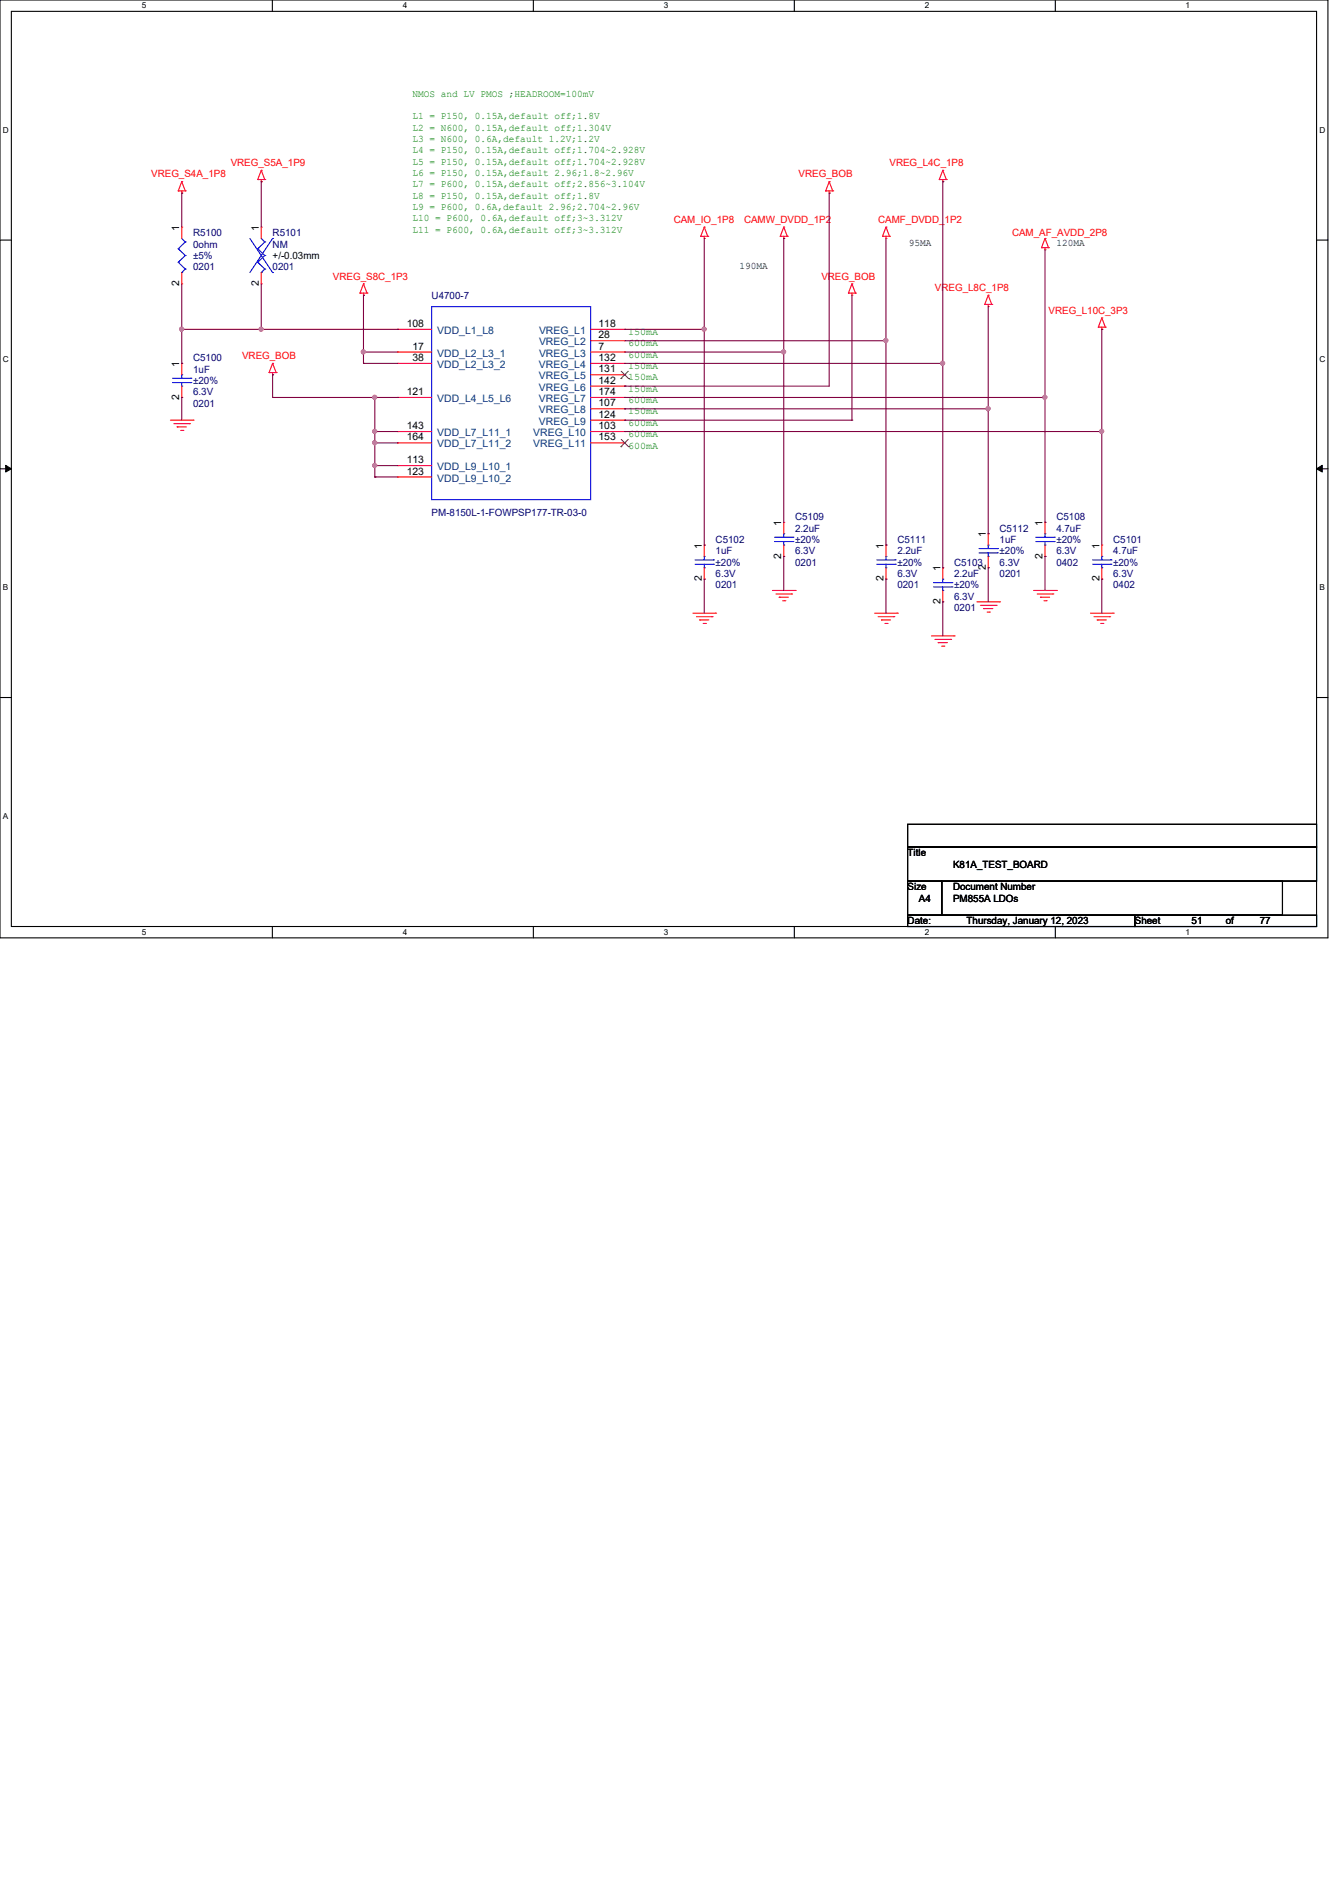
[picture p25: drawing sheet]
<svg xmlns="http://www.w3.org/2000/svg" width="210mm" height="297mm" viewBox="0 0 210 297" stroke-linecap="round" stroke-linejoin="round" font-family="sans-serif">
<defs><g id="words">
<g font-size="1.6" fill="#008000">
<text x="64.6" y="15.1">NMOS and LV PMOS ;HEADROOM=100mV</text>
<text x="64.6" y="22.2">L3 = N600, 0.6A,default 1.2V;1.2V</text>
<text x="64.6" y="18.7">L1 = P150, 0.15A,default off;1.8V</text>
<text x="64.6" y="20.4">L2 = N600, 0.15A,default off;1.304V</text>
<text x="64.6" y="24">L4 = P150, 0.15A,default off;1.704~2.928V</text>
<text x="64.6" y="25.8">L5 = P150, 0.15A,default off;1.704~2.928V</text>
<text x="64.6" y="27.6">L6 = P150, 0.15A,default 2.96;1.8~2.96V</text>
<text x="64.6" y="29.3">L7 = P600, 0.15A,default off;2.856~3.104V</text>
<text x="64.6" y="31.1">L8 = P150, 0.15A,default off;1.8V</text>
<text x="64.6" y="32.9">L9 = P600, 0.6A,default 2.96;2.704~2.96V</text>
<text x="64.6" y="34.7">L10 = P600, 0.6A,default off;3~3.312V</text>
<text x="64.6" y="36.5">L11 = P600, 0.6A,default off;3~3.312V</text>
<text x="98.3" y="52.5">150mA</text>
<text x="98.3" y="54.2">600mA</text>
<text x="98.3" y="56">600mA</text>
<text x="98.3" y="57.8">150mA</text>
<text x="98.3" y="59.6">150mA</text>
<text x="98.3" y="61.3">150mA</text>
<text x="98.3" y="63.1">600mA</text>
<text x="98.3" y="64.9">150mA</text>
<text x="98.3" y="66.7">600mA</text>
<text x="98.3" y="68.5">600mA</text>
<text x="98.3" y="70.2">600mA</text>
</g>
<g font-size="1.6" fill="#f00">
<text x="23.7" y="27.8">VREG_S4A_1P8</text>
<text x="36.1" y="26">VREG_S5A_1P9</text>
<text x="125" y="27.8">VREG_BOB</text>
<text x="139.2" y="26">VREG_L4C_1P8</text>
<text x="105.5" y="34.9">CAM_IO_1P8</text>
<text x="116.5" y="34.9">CAMW_DVDD_1P2</text>
<text x="137.5" y="34.9">CAMF_DVDD_1P2</text>
<text x="158.4" y="37">CAM_AF_AVDD_2P8</text>
<text x="52.1" y="43.8">VREG_S8C_1P3</text>
<text x="128.6" y="43.8">VREG_BOB</text>
<text x="146.3" y="45.6">VREG_L8C_1P8</text>
<text x="164.1" y="49.1">VREG_L10C_3P3</text>
<text x="37.9" y="56.2">VREG_BOB</text>
</g>
<g font-size="1.6">
<text x="28.1" y="36.1" transform="rotate(-90 28.1 36.1)">1</text>
<text x="40.5" y="36.1" transform="rotate(-90 40.5 36.1)">1</text>
<text x="42.7" y="40.6">+/-0.03mm</text>
<text x="142.2" y="38.6">95MA</text>
<text x="165.4" y="38.6">120MA</text>
<text x="28.1" y="44.8" transform="rotate(-90 28.1 44.8)">2</text>
<text x="40.5" y="44.8" transform="rotate(-90 40.5 44.8)">2</text>
<text x="115.7" y="42.1">190MA</text>
<text x="63.7" y="51.2">108</text>
<text x="93.7" y="53">28</text>
<text x="93.7" y="51.2">118</text>
<text x="28.1" y="57.5" transform="rotate(-90 28.1 57.5)">1</text>
<text x="64.6" y="56.5">38</text>
<text x="64.6" y="54.7">17</text>
<text x="93.7" y="58.3">131</text>
<text x="93.7" y="56.5">132</text>
<text x="93.7" y="54.7">7</text>
<text x="28.1" y="62.6" transform="rotate(-90 28.1 62.6)">2</text>
<text x="63.7" y="61.9">121</text>
<text x="93.7" y="65.4">124</text>
<text x="93.7" y="63.6">107</text>
<text x="93.7" y="61.9">174</text>
<text x="93.7" y="60.1">142</text>
<text x="63.7" y="69">164</text>
<text x="63.7" y="67.2">143</text>
<text x="93.7" y="69">153</text>
<text x="93.7" y="67.2">103</text>
<text x="63.7" y="74.3">123</text>
<text x="63.7" y="72.5">113</text>
<text x="122.3" y="82.3" transform="rotate(-90 122.3 82.3)">1</text>
<text x="163.2" y="82.3" transform="rotate(-90 163.2 82.3)">1</text>
<text x="109.9" y="85.9" transform="rotate(-90 109.9 85.9)">1</text>
<text x="122.3" y="87.5" transform="rotate(-90 122.3 87.5)">2</text>
<text x="138.3" y="85.9" transform="rotate(-90 138.3 85.9)">1</text>
<text x="147.2" y="89.5" transform="rotate(-90 147.2 89.5)">1</text>
<text x="154.3" y="89.2" transform="rotate(-90 154.3 89.2)">2</text>
<text x="154.3" y="84.1" transform="rotate(-90 154.3 84.1)">1</text>
<text x="163.2" y="87.5" transform="rotate(-90 163.2 87.5)">2</text>
<text x="172.1" y="85.9" transform="rotate(-90 172.1 85.9)">1</text>
<text x="109.9" y="91" transform="rotate(-90 109.9 91)">2</text>
<text x="138.3" y="91" transform="rotate(-90 138.3 91)">2</text>
<text x="147.2" y="94.6" transform="rotate(-90 147.2 94.6)">2</text>
<text x="172.1" y="91" transform="rotate(-90 172.1 91)">2</text>
<text x="142.1" y="134.1">Title</text>
<text x="149.2" y="135.8">K81A_TEST_BOARD</text>
<text x="142.1" y="139.4">Size</text>
<text x="143.8" y="141.2">A4</text>
<text x="149.2" y="139.4">Document Number</text>
<text x="149.2" y="141.2">PM855A LDOs</text>
<text x="142.1" y="144.7">Date:</text>
<text x="151.3" y="144.7">Thursday, January 12, 2023</text>
<text x="177.6" y="144.7">Sheet</text>
<text x="186.5" y="144.7">51</text>
<text x="191.9" y="144.7">of</text>
<text x="197.2" y="144.7">77</text>
</g>
<g font-size="1.6" fill="#000080">
<text x="30.2" y="37">R5100</text>
<text x="30.2" y="38.8">0ohm</text>
<text x="30.2" y="40.6">±5%</text>
<text x="42.7" y="37">R5101</text>
<text x="42.7" y="38.8">NM</text>
<text x="30.2" y="42.3">0201</text>
<text x="42.7" y="42.3">0201</text>
<text x="67.6" y="46.8">U4700-7</text>
<text x="30.2" y="56.6">C5100</text>
<text x="30.2" y="58.3">1uF</text>
<text x="30.2" y="63.7">0201</text>
<text x="30.2" y="61.9">6.3V</text>
<text x="30.2" y="60.1">±20%</text>
<text x="67.6" y="80.7">PM-8150L-1-FOWPSP177-TR-03-0</text>
<text x="124.5" y="81.5">C5109</text>
<text x="124.5" y="83.2">2.2uF</text>
<text x="156.5" y="83.2">C5112</text>
<text x="165.3" y="81.5">C5108</text>
<text x="165.3" y="83.2">4.7uF</text>
<text x="112" y="85">C5102</text>
<text x="112" y="86.8">1uF</text>
<text x="112" y="88.6">±20%</text>
<text x="124.5" y="88.6">0201</text>
<text x="124.5" y="86.8">6.3V</text>
<text x="124.5" y="85">±20%</text>
<text x="140.5" y="85">C5111</text>
<text x="140.5" y="86.8">2.2uF</text>
<text x="140.5" y="88.6">±20%</text>
<text x="149.3" y="88.6">C5103</text>
<text x="156.5" y="85">1uF</text>
<text x="156.5" y="88.6">6.3V</text>
<text x="156.5" y="86.8">±20%</text>
<text x="165.3" y="88.6">0402</text>
<text x="165.3" y="86.8">6.3V</text>
<text x="165.3" y="85">±20%</text>
<text x="174.2" y="85">C5101</text>
<text x="174.2" y="86.8">4.7uF</text>
<text x="174.2" y="88.6">±20%</text>
<text x="112" y="92.1">0201</text>
<text x="112" y="90.3">6.3V</text>
<text x="140.5" y="92.1">0201</text>
<text x="140.5" y="90.3">6.3V</text>
<text x="149.3" y="90.3">2.2uF</text>
<text x="149.3" y="95.7">0201</text>
<text x="149.3" y="93.9">6.3V</text>
<text x="149.3" y="92.1">±20%</text>
<text x="156.5" y="90.3">0201</text>
<text x="174.2" y="92.1">0402</text>
<text x="174.2" y="90.3">6.3V</text>
</g>
<g font-size="1.6" fill="#004080">
<text x="68.5" y="52.3">VDD_L1_L8</text>
<text x="84.4" y="52.3">VREG_L1</text>
<text x="68.5" y="57.6">VDD_L2_L3_2</text>
<text x="68.5" y="55.8">VDD_L2_L3_1</text>
<text x="84.4" y="59.4">VREG_L5</text>
<text x="84.4" y="57.6">VREG_L4</text>
<text x="84.4" y="55.8">VREG_L3</text>
<text x="84.4" y="54.1">VREG_L2</text>
<text x="68.5" y="63">VDD_L4_L5_L6</text>
<text x="84.4" y="64.7">VREG_L8</text>
<text x="84.4" y="63">VREG_L7</text>
<text x="84.4" y="61.2">VREG_L6</text>
<text x="68.5" y="70.1">VDD_L7_L11_2</text>
<text x="68.5" y="68.3">VDD_L7_L11_1</text>
<text x="83.5" y="70.1">VREG_L11</text>
<text x="83.5" y="68.3">VREG_L10</text>
<text x="84.4" y="66.5">VREG_L9</text>
<text x="68.5" y="75.4">VDD_L9_L10_2</text>
<text x="68.5" y="73.6">VDD_L9_L10_1</text>
</g>
<g font-size="1.3">
<text x="22.2" y="1.3">5</text>
<text x="63" y="1.3">4</text>
<text x="103.9" y="1.3">3</text>
<text x="144.7" y="1.3">2</text>
<text x="185.6" y="1.3">1</text>
<text x=".5" y="20.8">D</text>
<text x="206.5" y="20.8">D</text>
<text x=".5" y="56.6">C</text>
<text x="206.5" y="56.6">C</text>
<text x=".5" y="92.5">B</text>
<text x="206.5" y="92.5">B</text>
<text x=".5" y="128.3">A</text>
<text x="22.2" y="146.4">5</text>
<text x="63" y="146.4">4</text>
<text x="103.9" y="146.4">3</text>
<text x="144.7" y="146.4">2</text>
<text x="185.6" y="146.4">1</text>
</g>
</g></defs>
<path d="M0 0h207.9v146.9h-207.9zM1.8 1.8h204.3v143.3h-204.3z" fill="none" stroke="#000" stroke-width=".17"/>
<g fill="#fff">
<path d="M22.2 .2h.7v1.4h-.7z"/>
<path d="M22.2 145.2h.7v1.4h-.7z"/>
</g>
<path d="M42.6 0v1.8M42.6 145.1v1.8" fill="none" stroke="#000" stroke-width=".17"/>
<g fill="#fff">
<path d="M63 .2h.7v1.4h-.7z"/>
<path d="M63 145.2h.7v1.4h-.7z"/>
</g>
<path d="M83.5 0v1.8M83.5 145.1v1.8" fill="none" stroke="#000" stroke-width=".17"/>
<g fill="#fff">
<path d="M103.9 .2h.7v1.4h-.7z"/>
<path d="M103.9 145.2h.7v1.4h-.7z"/>
</g>
<path d="M124.3 0v1.8M124.3 145.1v1.8" fill="none" stroke="#000" stroke-width=".17"/>
<g fill="#fff">
<path d="M144.7 .2h.7v1.4h-.7z"/>
<path d="M144.7 145.2h.7v1.4h-.7z"/>
</g>
<path d="M165.2 0v1.8M165.2 145.1v1.8" fill="none" stroke="#000" stroke-width=".17"/>
<g fill="#fff">
<path d="M185.6 .2h.7v1.4h-.7z"/>
<path d="M185.6 145.2h.7v1.4h-.7z"/>
<path d="M.5 19.7h.9v1.4h-.9z"/>
<path d="M206.5 19.7h.9v1.4h-.9z"/>
<path d="M.5 55.5h.9v1.4h-.9z"/>
<path d="M206.5 55.5h.9v1.4h-.9z"/>
</g>
<path d="M0 37.6h1.8M206.1 37.6h1.8" fill="none" stroke="#000" stroke-width=".17"/>
<g fill="#fff">
<path d="M.5 91.3h.8v1.4h-.8z"/>
<path d="M206.5 91.3h.8v1.4h-.8z"/>
</g>
<path d="M0 73.4h1.8M206.1 73.4h1.8" fill="none" stroke="#000" stroke-width=".17"/>
<path d="M.9 72.9l.9 .5-.9 .5zM206.1 73.4l.9-.5v1z" fill="#000"/>
<path d="M.9 72.9l.9 .5-.9 .5zM206.1 73.4l.9-.5v1z" fill="none" stroke="#000" stroke-width=".16"/>
<path d="M.5 127.1h.8v1.4h-.8z" fill="#fff"/>
<path d="M0 109.2h1.8M206.1 109.2h1.8M142.1 129.1h64v3.5h-64zM142.1 132.6h64v5.4h-64zM142.1 138h5.3v5.3h-5.3zM147.4 138h53.3v5.3h-53.3zM142.1 143.3h35.5v1.8h-35.5zM177.6 143.3h28.5v1.8h-28.5z" fill="none" stroke="#000" stroke-width=".17"/>
<g fill="none" stroke="#f00" stroke-width=".17">
<path d="M27.9 29.9h.1M27.9 29.9h1.1M28.4 35.6h.1M28.4 35.6v1.7M28.4 30.2h.1M28.4 28.5h.1M28.4 29.9v.3M28.4 28.5l.6 1.4M28.4 28.5l-.5 1.4M29 29.9h.1M40.3 28.1h.1M40.3 28.1h1.1"/>
<path d="M40.9 35.6h.1M40.9 35.6v1.7M40.9 28.4h.1M40.9 26.7h.1M40.9 28.1v.3M40.9 26.7l.5 1.4M40.9 26.7l-.6 1.4M41.4 28.1h.1M109.7 37h.1M109.7 37h1.1M110.2 37.3h.1M110.2 35.6h.1"/>
<path d="M110.2 37v.3M110.2 35.6l.6 1.4M110.2 35.6l-.5 1.4M110.8 37h.1M122.1 37h.1M122.1 37h1.1M122.7 37.3h.1M122.7 35.6h.1M122.7 37v.3M122.7 35.6l-.6 1.4M122.7 35.6l.5 1.4M123.2 37h.1"/>
<path d="M129.2 29.9h.1M129.2 29.9h1.1M129.8 30.2h.1M129.8 28.5h.1M129.8 29.9v.3M129.8 28.5l.5 1.4M129.8 28.5l-.6 1.4M130.3 29.9h.1M138.1 37h.1M138.1 37h1.1M138.7 37.3h.1M138.7 35.6h.1"/>
<path d="M138.7 37v.3M138.7 35.6l-.6 1.4M138.7 35.6l.5 1.4M139.2 37h.1M147 28.1h.1M147 28.1h1.1M147.6 28.5h.1M147.6 26.7h.1M147.6 28.1v.4M147.6 26.7l-.6 1.4M147.6 26.7l.5 1.4M148.1 28.1h.1"/>
<path d="M163 38.8h.1M163 38.8h1.1M163.6 39.1h.1M163.6 37.3h.1M163.6 38.8v.3M163.6 37.3l.5 1.5M163.6 37.3l-.6 1.5M164.1 38.8h.1M28.4 44.5h.1M28.4 42.7v1.8M28.4 56.9h.1M28.4 56.9v1.8"/>
<path d="M40.9 44.5h.1M40.9 42.7v1.8M42.1 58.3h.1M42.1 58.3h1.1M42.7 58.7h.1M42.7 56.9h.1M42.7 58.3v.4M42.7 56.9l.5 1.4M42.7 56.9l-.6 1.4M43.2 58.3h.1M56.3 45.9h.1M56.3 45.9h1.1"/>
<path d="M56.9 46.2h.1M56.9 44.5h.1M56.9 45.9v.3M56.9 44.5l.5 1.4M56.9 44.5l-.6 1.4M57.4 45.9h.1M62.2 56.9h.1M62.2 56.9h5.4M62.2 55.1h.1M62.2 55.1h5.4M62.2 51.6h.1M62.2 51.6h5.4"/>
<path d="M92.5 58.7h5.3M92.5 56.9h5.3M92.5 55.1h5.3M92.5 53.3h5.3M92.5 51.6h5.3M97.8 58.7h.1M97.8 56.9h.1M97.8 55.1h.1M97.8 53.3h.1M97.8 51.6h.1M132.8 45.9h.1M132.8 45.9h1.1"/>
<path d="M133.3 46.2h.1M133.3 44.5h.1M133.3 45.9v.3M133.3 44.5l.6 1.4M133.3 44.5l-.5 1.4M133.9 45.9h.1M154.1 47.7h.1M154.1 47.7h1.1M154.7 48h.1M154.7 46.2h.1M154.7 47.7v.3M154.7 46.2l-.6 1.5"/>
<path d="M154.7 46.2l.5 1.5M155.2 47.7h.1M171.9 51.2h.1M171.9 51.2h1.1M172.5 51.6h.1M172.5 49.8h.1M172.5 51.2v.4M172.5 49.8l-.6 1.4M172.5 49.8l.5 1.4M173 51.2h.1M26.7 65.8h3.5M27.2 66.3h2.5"/>
<path d="M27.7 66.8h.1M27.7 66.8h1.5M28.3 67.4h.3M28.4 62.2h.1M28.4 60.5v1.7M28.6 67.4h.1M29.7 66.3h.1M30.2 65.8h.1M62.2 74.7h.1M62.2 74.7h5.4M62.2 72.9h.1M62.2 72.9h5.4"/>
<path d="M62.2 69.3h.1M62.2 69.3h5.4M62.2 67.6h.1M62.2 67.6h5.4M62.2 62.2h.1M62.2 62.2h5.4M92.5 69.3h5.3M92.5 67.6h5.3M92.5 65.8h5.3M92.5 64h5.3M92.5 62.2h5.3M92.5 60.5h5.3"/>
<path d="M97.8 69.3h.1M97.8 67.6h.1M97.8 65.8h.1M97.8 64h.1M97.8 62.2h.1M97.8 60.5h.1M108.5 96h3.5M109 96.6h2.5M109.5 97.1h.1M109.5 97.1h1.5M110.1 97.6h.3M110.2 90.7h.1"/>
<path d="M110.2 88.9v1.8M110.2 85.3h.1M110.2 85.3v1.8M110.4 97.6h.1M111.5 96.6h.1M112 96h.1M120.9 92.5h3.6M121.5 93h2.4M122 93.5h.1M122 93.5h1.4M122.5 94.1h.3M122.7 87.1h.1"/>
<path d="M122.7 85.3v1.8M122.7 81.8h.1M122.7 81.8v1.8M122.8 94.1h.1M123.9 93h.1M124.5 92.5h.1M136.9 96h3.6M137.5 96.6h2.4M138 97.1h.1M138 97.1h1.4M138.5 97.6h.4M138.7 90.7h.1"/>
<path d="M138.7 88.9v1.8M138.7 85.3h.1M138.7 85.3v1.8M138.9 97.6h.1M139.9 96.6h.1M140.5 96h.1M145.8 99.6h3.6M147.6 94.2h.1M147.6 92.5v1.7M147.6 88.9h.1M147.6 88.9v1.8M149.4 99.6h.1"/>
<path d="M152.9 94.2h3.6M153.5 94.8h2.4M154 95.3h.1M154 95.3h1.4M154.5 95.8h.4M154.7 88.9h.1M154.7 87.1v1.8M154.7 83.6h.1M154.7 83.6v1.7M154.9 95.8h.1M155.9 94.8h.1M156.5 94.2h.1"/>
<path d="M161.8 92.5h3.6M162.3 93h2.5M162.9 93.5h.1M162.9 93.5h1.4M163.4 94.1h.3M163.6 87.1h.1M163.6 85.4v1.7M163.6 81.8h.1M163.6 81.8v1.8M163.7 94.1h.1M164.8 93h.1M165.4 92.5h.1"/>
<path d="M170.7 96h3.5M171.2 96.6h2.5M171.7 97.1h.1M171.7 97.1h1.5M172.3 97.6h.3M172.5 90.7h.1M172.5 88.9v1.8M172.5 85.3h.1M172.5 85.3v1.8M172.6 97.6h.1M173.7 96.6h.1M174.2 96h.1"/>
<path d="M146.3 100.1h2.5M146.9 100.6h.1M146.9 100.6h1.4M147.4 101.2h.3M147.7 101.2h.1M148.8 100.1h.1"/>
</g>
<g fill="none" stroke="#00f" stroke-width=".17">
<path d="M27.9 39h.1M27.9 39l1.1 1M28.4 37.3l.6 .6M29 37.9h.1M29 37.9l-1.1 1.1M39.1 37.3l3.6 5.4M40.3 39h.1M40.3 39l1.1 1M40.9 37.3l.5 .6M41.4 37.9h.1M41.4 37.9l-1.1 1.1M42.7 37.3h.1"/>
<path d="M42.7 37.3l-3.6 5.4M27 59.2h2.9M27 59.9h2.9M27.9 41.1h.1M27.9 41.1l1.1 1M28.4 42.7h.1M28.4 58.7h.1M28.4 58.7v.5M28.4 59.9v.6M29 40h.1M29 42.1h.1M29 40l-1.1 1.1"/>
<path d="M29 42.1l-.6 .6M29.9 59.2h.1M29.9 59.9h.1M40.3 41.1h.1M40.3 41.1l1.1 1M40.9 42.7h.1M41.4 40h.1M41.4 42.1h.1M41.4 40l-1.1 1.1M41.4 42.1l-.5 .6M42.7 42.7h.1M67.6 48h24.9v30.2h-24.9z"/>
<path d="M28.4 60.5h.1M108.8 87.7h2.9M108.8 88.4h2.9M110.2 87.1h.1M110.2 88.9h.1M110.2 87.1v.6M110.2 88.4v.5M111.7 87.7h.1M111.7 88.4h.1M121.2 84.1h2.9M121.2 84.8h2.9M122.7 83.6h.1"/>
<path d="M122.7 85.3h.1M122.7 83.6v.5M122.7 84.8v.5M124.1 84.1h.1M124.1 84.8h.1M137.2 87.7h2.9M137.2 88.4h2.9M138.7 87.1h.1M138.7 88.9h.1M138.7 87.1v.6M138.7 88.4v.5M140.1 87.7h.1"/>
<path d="M140.1 88.4h.1M146.1 91.2h2.9M146.1 91.9h2.9M147.6 90.7h.1M147.6 92.5h.1M147.6 90.7v.5M147.6 91.9v.6M149 91.2h.1M149 91.9h.1M153.2 85.9h2.9M153.2 86.6h2.9M154.7 85.3h.1"/>
<path d="M154.7 87.1h.1M154.7 85.3v.6M154.7 86.6v.5M156.1 85.9h.1M156.1 86.6h.1M162.1 84.1h2.9M162.1 84.8h2.9M163.6 83.6h.1M163.6 85.4h.1M163.6 83.6v.5M163.6 84.8v.6M165 84.1h.1"/>
<path d="M165 84.8h.1M171 87.7h2.9M171 88.4h2.9M172.5 87.1h.1M172.5 88.9h.1M172.5 87.1v.6M172.5 88.4v.5M173.9 87.7h.1M173.9 88.4h.1"/>
</g>
<path d="M97.2 59.3h.1M97.2 58.1l1.2 1.2M98.3 58.1l-1.1 1.2M98.4 59.3h.1M97.2 69.9h.1M97.2 68.8l1.2 1.1M98.3 68.8l-1.1 1.1M98.4 69.9h.1" fill="none" stroke="#804000" stroke-width=".16"/>
<g fill="none" stroke="#800040" stroke-width=".17">
<path d="M28.4 30.2h.1M28.4 30.2v5.4M40.9 28.5h.1M40.9 28.5v7.1M110.2 37.3v14.3M122.7 37.3h.1M122.7 37.3v17.8M163.6 39.1v23.1M28.4 51.6h.1M28.4 44.5v7.1M56.9 46.2h.1M56.9 55.1h.1"/>
<path d="M56.9 46.2v8.9M56.9 55.1h5.3M97.8 55.1h24.9M110.2 51.6h.1M122.7 55.1h.1M154.7 48v16M154.7 64h.1M163.6 62.2h.1"/>
</g>
<circle cx="122.7" cy="55.1" r=".32" fill="#f0f"/>
<circle cx="122.7" cy="55.1" r=".32" fill="none" stroke="#f0f" stroke-width=".17"/>
<path d="M42.7 58.7h.1M42.7 58.7v3.5h16M122.7 55.1h.1M122.7 55.1v26.7M28.4 62.2h.1M28.4 62.2v3.6M58.7 62.2h.1M97.8 60.5h.1M97.8 60.5h32" fill="none" stroke="#800040" stroke-width=".17"/>
<circle cx="58.6" cy="62.2" r=".32" fill="#f0f"/>
<circle cx="58.6" cy="62.2" r=".32" fill="none" stroke="#f0f" stroke-width=".17"/>
<path d="M97.8 64h.1M97.8 64h56.9" fill="none" stroke="#800040" stroke-width=".17"/>
<circle cx="154.7" cy="64" r=".32" fill="#f0f"/>
<circle cx="154.7" cy="64" r=".32" fill="none" stroke="#f0f" stroke-width=".17"/>
<g fill="none" stroke="#800040" stroke-width=".17">
<path d="M97.8 67.6h74.7M172.5 67.6h.1M172.5 67.6v17.8M110.2 90.7h.1M110.2 90.7v5.3M122.7 87.1h.1M122.7 87.1v5.4M138.7 90.7h.1M138.7 90.7v5.3M154.7 88.9h.1M154.7 88.9v5.3M172.5 90.7h.1"/>
<path d="M172.5 90.7v5.3"/>
</g>
<circle cx="172.4" cy="67.5" r=".32" fill="#f0f"/>
<circle cx="172.4" cy="67.5" r=".32" fill="none" stroke="#f0f" stroke-width=".17"/>
<path d="M58.7 67.6h.1M58.7 62.2v5.4" fill="none" stroke="#800040" stroke-width=".17"/>
<circle cx="58.6" cy="67.5" r=".32" fill="#f0f"/>
<circle cx="58.6" cy="67.5" r=".32" fill="none" stroke="#f0f" stroke-width=".17"/>
<path d="M58.7 74.7h.1M58.7 72.9h.1M58.7 69.3h.1M58.7 62.2h3.5M58.7 74.7h3.5M58.7 72.9h3.5M58.7 69.3v5.4M58.7 69.3h3.5M62.2 62.2h.1" fill="none" stroke="#800040" stroke-width=".17"/>
<circle cx="58.6" cy="69.3" r=".32" fill="#f0f"/>
<circle cx="58.6" cy="69.3" r=".32" fill="none" stroke="#f0f" stroke-width=".17"/>
<circle cx="58.6" cy="72.9" r=".32" fill="#f0f"/>
<circle cx="58.6" cy="72.9" r=".32" fill="none" stroke="#f0f" stroke-width=".17"/>
<path d="M56.9 56.9h.1M56.9 55.1h.1M56.9 56.9h5.3M56.9 55.1v1.8M58.7 67.6h.1M58.7 69.3h.1M58.7 67.6h3.5M58.7 67.6v1.7" fill="none" stroke="#800040" stroke-width=".17"/>
<circle cx="56.9" cy="55.1" r=".32" fill="#f0f"/>
<circle cx="56.9" cy="55.1" r=".32" fill="none" stroke="#f0f" stroke-width=".17"/>
<path d="M97.8 51.6h12.4M110.2 51.6h.1" fill="none" stroke="#800040" stroke-width=".17"/>
<circle cx="110.2" cy="51.5" r=".32" fill="#f0f"/>
<circle cx="110.2" cy="51.5" r=".32" fill="none" stroke="#f0f" stroke-width=".17"/>
<path d="M138.7 37.3v48.1M97.8 53.3h40.9M110.2 51.6v33.8M138.7 53.3h.1M110.2 85.4h.1M138.7 85.4h.1" fill="none" stroke="#800040" stroke-width=".17"/>
<circle cx="138.7" cy="53.3" r=".32" fill="#f0f"/>
<circle cx="138.7" cy="53.3" r=".32" fill="none" stroke="#f0f" stroke-width=".17"/>
<path d="M28.4 56.9h.1M40.9 51.6h.1M40.9 51.6h-12.5v5.3M172.5 51.6h.1M172.5 51.6v16M154.7 64v19.6M154.7 83.6h.1M163.6 87.1h.1M163.6 87.1v5.4" fill="none" stroke="#800040" stroke-width=".17"/>
<circle cx="28.4" cy="51.5" r=".32" fill="#f0f"/>
<circle cx="28.4" cy="51.5" r=".32" fill="none" stroke="#f0f" stroke-width=".17"/>
<path d="M40.9 51.6h.1M40.9 44.5v7.1M40.9 51.6h21.3M62.2 51.6h.1" fill="none" stroke="#800040" stroke-width=".17"/>
<circle cx="40.9" cy="51.5" r=".32" fill="#f0f"/>
<circle cx="40.9" cy="51.5" r=".32" fill="none" stroke="#f0f" stroke-width=".17"/>
<path d="M163.6 62.2v19.6M163.6 81.8h.1" fill="none" stroke="#800040" stroke-width=".17"/>
<circle cx="163.5" cy="62.2" r=".32" fill="#f0f"/>
<circle cx="163.5" cy="62.2" r=".32" fill="none" stroke="#f0f" stroke-width=".17"/>
<path d="M147.6 28.5h.1M147.6 28.5v60.4M97.8 56.9h49.8M147.6 56.9h.1M147.6 88.9h.1" fill="none" stroke="#800040" stroke-width=".17"/>
<circle cx="147.5" cy="56.9" r=".32" fill="#f0f"/>
<circle cx="147.5" cy="56.9" r=".32" fill="none" stroke="#f0f" stroke-width=".17"/>
<path d="M129.8 30.2h.1M129.8 30.2v30.3M133.3 46.2v19.6M97.8 65.8h.1M97.8 62.2h65.8M97.8 65.8h35.5M133.3 65.8h.1M163.6 62.2h.1M147.6 94.2h.1M147.6 94.2v5.4" fill="none" stroke="#800040" stroke-width=".17"/>
<circle cx="122.7" cy="55.1" r=".32" fill="#f0f"/>
<circle cx="122.7" cy="55.1" r=".32" fill="none" stroke="#f0f" stroke-width=".17"/>
<circle cx="58.6" cy="62.2" r=".32" fill="#f0f"/>
<circle cx="58.6" cy="62.2" r=".32" fill="none" stroke="#f0f" stroke-width=".17"/>
<circle cx="154.7" cy="64" r=".32" fill="#f0f"/>
<circle cx="154.7" cy="64" r=".32" fill="none" stroke="#f0f" stroke-width=".17"/>
<circle cx="172.4" cy="67.5" r=".32" fill="#f0f"/>
<circle cx="172.4" cy="67.5" r=".32" fill="none" stroke="#f0f" stroke-width=".17"/>
<circle cx="58.6" cy="67.5" r=".32" fill="#f0f"/>
<circle cx="58.6" cy="67.5" r=".32" fill="none" stroke="#f0f" stroke-width=".17"/>
<circle cx="58.6" cy="69.3" r=".32" fill="#f0f"/>
<circle cx="58.6" cy="69.3" r=".32" fill="none" stroke="#f0f" stroke-width=".17"/>
<circle cx="58.6" cy="72.9" r=".32" fill="#f0f"/>
<circle cx="58.6" cy="72.9" r=".32" fill="none" stroke="#f0f" stroke-width=".17"/>
<circle cx="56.9" cy="55.1" r=".32" fill="#f0f"/>
<circle cx="56.9" cy="55.1" r=".32" fill="none" stroke="#f0f" stroke-width=".17"/>
<circle cx="110.2" cy="51.5" r=".32" fill="#f0f"/>
<circle cx="110.2" cy="51.5" r=".32" fill="none" stroke="#f0f" stroke-width=".17"/>
<circle cx="138.7" cy="53.3" r=".32" fill="#f0f"/>
<circle cx="138.7" cy="53.3" r=".32" fill="none" stroke="#f0f" stroke-width=".17"/>
<circle cx="28.4" cy="51.5" r=".32" fill="#f0f"/>
<circle cx="28.4" cy="51.5" r=".32" fill="none" stroke="#f0f" stroke-width=".17"/>
<circle cx="40.9" cy="51.5" r=".32" fill="#f0f"/>
<circle cx="40.9" cy="51.5" r=".32" fill="none" stroke="#f0f" stroke-width=".17"/>
<circle cx="163.5" cy="62.2" r=".32" fill="#f0f"/>
<circle cx="163.5" cy="62.2" r=".32" fill="none" stroke="#f0f" stroke-width=".17"/>
<circle cx="147.5" cy="56.9" r=".32" fill="#f0f"/>
<circle cx="147.5" cy="56.9" r=".32" fill="none" stroke="#f0f" stroke-width=".17"/>
<use href="#words"/>
</svg>
